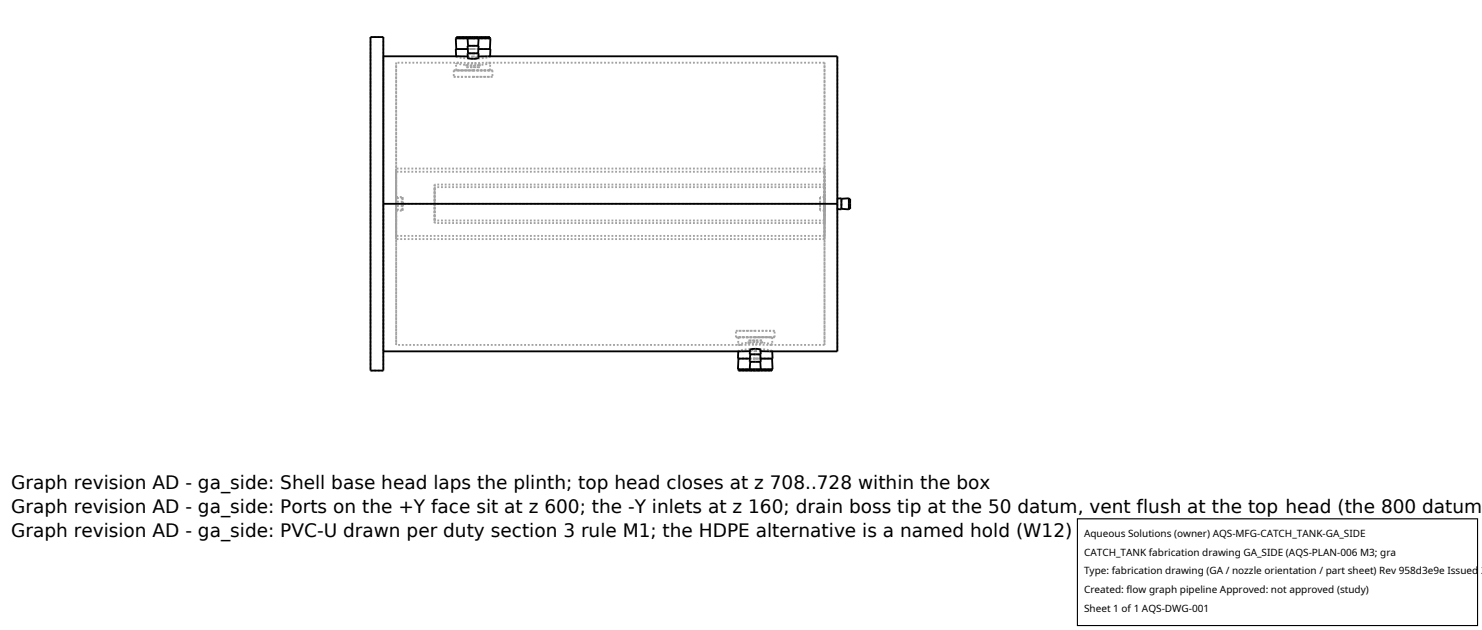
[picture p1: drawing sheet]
<svg xmlns="http://www.w3.org/2000/svg" width="212mm" height="90mm" viewBox="0 0 212 90" stroke-linecap="round" stroke-linejoin="round" font-family="sans-serif">
<defs><g id="words">
<g font-size="2.6">
<text x="1.6" y="69.8">Graph revision AD - ga_side: Shell base head laps the plinth; top head closes at z 708..728 within the box</text>
<text x="1.6" y="73.3">Graph revision AD - ga_side: Ports on the +Y face sit at z 600; the -Y inlets at z 160; drain boss tip at the 50 datum, vent flush at the top head (the 800 datum</text>
<text x="1.6" y="76.7">Graph revision AD - ga_side: PVC-U drawn per duty section 3 rule M1; the HDPE alternative is a named hold (W12)</text>
</g>
<g font-size="1.4">
<text x="154.8" y="76.6">Aqueous Solutions (owner) AQS-MFG-CATCH_TANK-GA_SIDE</text>
<text x="154.8" y="79.3">CATCH_TANK fabrication drawing GA_SIDE (AQS-PLAN-006 M3; gra</text>
<text x="154.8" y="82">Type: fabrication drawing (GA / nozzle orientation / part sheet) Rev 958d3e9e Issued 2</text>
<text x="154.8" y="84.7">Created: flow graph pipeline Approved: not approved (study)</text>
<text x="154.8" y="87.4">Sheet 1 of 1 AQS-DWG-001</text>
</g>
</g></defs>
<g fill="none" stroke="#a0a0a0" stroke-width=".26" stroke-dasharray=".3 .3" stroke-linecap="butt">
<path d="M52.9 5.3h1.8M52.9 5.3v47.6M54.7 5.3v47.6M54.7 8v42.2M56.6 9v20.1M64.8 10.1h2.8M64.8 11h2.8M64.8 10.1v.9M65.1 9l.9 .2 1.4 .1 1.6-.1 1-.2M65.1 8.1l.9 .2 1.5 .1 1.6-.1 .9-.2M65.1 8.1v-.1M65.2 7h2.4"/>
<path d="M65.2 5.5h2.4M65.2 10.1h2.4M65.2 10.1l-.1-1.1M65.5 9h-.4M65.5 9h-8.9M65.6 8l-.5 .1M66.6 9.2l1 .2M66.6 9.6h1M66.6 9.2v.4M66.8 5.5h.8M66.8 7h.8M66.8 8.3l.7-.1 .8 .1"/>
<path d="M66.8 7.6h.8M66.8 6.5h.8M66.8 5.3h.8M67.6 8.1h-.8M67.6 7.6h.7M67.6 6.5h.7M67.6 5.5h.7M67.6 7h.7M67.6 7h2.4M67.6 5.5h.8M67.6 5.5h2.4M67.6 5.3h.7"/>
<path d="M67.6 9h-2.1M67.6 9.4l.9-.2M67.6 9.6h.9M67.6 10.1h2.4M67.6 10.1h2.7M67.6 11h2.7M68.3 7.6h-1.5M68.3 6.5h-1.5M68.3 5.5h-1.5M68.3 5.3h-1.5M68.3 8.1h-.7M68.4 7.6h-1.6"/>
<path d="M68.4 6.5h-1.6M68.4 5.5h-1.6M68.5 9.2l-.8-.1-1.1 .1M68.5 9.6h-1.9M68.5 9.2v.4M69.6 9h-2M70 7h-4.8M70 5.5h-4.8M70 5.3h-4.8M70 10.1h-4.8M70 10.1v-1.1M70 8.1l-.4-.1"/>
<path d="M70 8.1v-.1M70 9h-.4M70 7h-4.9M70 5.5h-4.9M70.3 10.1h-5.5M70.3 11h-5.5M70.3 10.1v.9M117.8 9v20.1M117.8 9h-48.2M54.7 29.1v-21.1M56.6 29.1v20.2M56.6 29.9v.2"/>
<path d="M56.6 30.1v-2M56.6 28.1v.2M56.6 28.3v-4.2M56.6 24.1v10M56.6 34.1v-4.2M56.6 28.8v-4.3M56.6 24.5v9.2M56.6 33.7v-4.3M56.6 29.4v-.6M56.6 30.1h.9M56.6 28.1h.9M57.5 28.3h-.9"/>
<path d="M57.5 29.1v-.8M57.5 29.9v-.8M57.5 29.9h-.9M57.5 29.9v.2M57.5 30.1v-2M57.5 28.1v.2M57.5 28.8h-.9M57.5 29.1v-.3M57.5 29.4v-.3M57.5 29.4h-.9M57.5 28.8v.6M62.1 29.1v2.8"/>
<path d="M62.1 31.9v-5.5M62.1 26.4v2.7M62.1 29.1v2.4M62.1 31.5v-4.8M62.1 26.7v2.4M117.1 29.1v1M117.1 30.1v-2M117.1 28.1v1M117.8 29.1h-60.3M117.8 29.1v-5M117.8 24.1v10M117.8 34.1v-5"/>
<path d="M117.8 29.1v20.2M117.8 29.1v-1M117.8 28.1v2M117.8 30.1v-1M117.8 29.1v-4.6M117.8 24.5v9.2M117.8 33.7v-4.6M117.8 29.1v-2.7M117.8 26.4v5.5M117.8 31.9v-2.8M117.8 29.1v-2.4M117.8 26.7v4.8"/>
<path d="M117.8 31.5v-2.4M117.8 24.1h-61.2M117.8 34.1h-61.2M117.8 28.1h-.7M117.8 30.1h-.7M117.8 24.5h-61.2M117.8 33.7h-61.2M117.8 26.4h-55.7M117.8 31.9h-55.7M117.8 26.7h-55.7M117.8 31.5h-55.7M119.6 29.1v.8"/>
<path d="M119.6 29.9v-1.5M119.6 28.4v.7M120.2 29.9v-1.6M120.2 29.1v.7M120.2 29.8v-1.4M120.2 28.4v.7M121.2 29.9v-1.6M121.2 29.1v.7M121.2 29.8v-1.4M121.2 28.4v.7M121.4 29.8v-1.4M52.9 52.9h1.8"/>
<path d="M54.7 50.2v-21.1M56.6 49.3v-40.3M105.1 48.2h5.5M105.1 47.2h5.5M105.1 48.2v-1M105.4 51.2h4.9M105.4 52.7h4.9M105.4 49.2l.4 .1M105.4 50.1l.5 .1M105.4 50.1v.1M105.5 51.2h4.8M105.5 52.7h4.8"/>
<path d="M105.5 52.9h4.8M105.5 48.2h4.8M105.5 48.2l-.1 1M105.8 49.3l2.1-.1M105.8 49.3h-49.2M106.9 49l.8 .1 1.1-.1M106.9 48.6h1.9M106.9 49v-.4M107.1 50.6h1.6M107.1 51.7h1.6M107.1 52.7h1.6M107.1 50.1h.8"/>
<path d="M107.1 50.6h1.5M107.1 51.7h1.5M107.1 52.7h1.5M107.1 52.9h1.5M107.9 50.1h.7M107.9 51.2h-.8M107.9 51.2h-2.4M107.9 52.7h-.8M107.9 52.7h-2.4M107.9 52.9h-.8M107.9 50.6h-.8M107.9 51.7h-.8"/>
<path d="M107.9 48.8l-1 .2M107.9 49.2l2 .1M107.9 48.2h-2.4M107.9 48.2h-2.8M107.9 47.2h-2.8M107.9 48.6h-1M108.6 52.9h-.7M108.6 50.6h-.7M108.6 51.7h-.7M108.6 52.7h-.7M108.6 49.9l-.7 .1-.8-.1M108.6 51.2h-.7"/>
<path d="M108.7 52.7h-.8M108.8 49l-.9-.2M108.8 48.6h-.9M108.8 49v-.4M109.9 50.2l.4-.1M109.9 49.3l.4-.1M110.3 51.2h-2.4M110.3 52.7h-2.4M110.3 48.2h-2.4M110.3 48.2v1M110.3 50.1l-.9-.2-1.4-.1-1.5 .1-1.1 .2M110.3 50.1v.1"/>
<path d="M110.3 49.2l-.8-.2-1.5-.1-1.6 .1-1 .2M110.6 48.2h-2.7M110.6 47.2h-2.7M110.6 48.2v-1M117.8 49.3v-40.3M117.8 49.3h-7.9M119.6 50.2v-42.2"/>
</g>
<g fill="none" stroke="#000" stroke-width=".26">
<path d="M52.9 5.3h1.8v47.6h-1.8zM54.7 8l12.1 .1M65.2 5.5v-.2h4.8v.2M65.2 7l-.1-1.5h4.9v1.5M66.8 7.6h1.6l-.1 .7-.6 .1-.8-.1zM66.8 5.5v1M66.8 7h-1.7v1M66.8 7.6v-1.1h1.6l-.1 1.1M66.8 5.3v.2M68.3 5.3v.2M68.3 8.1l51.3-.1v42.2l-11-.1M68.3 7h1.7v1"/>
<path d="M68.4 5.5l-.1 1M54.7 29.1h64.9M119.6 28.4l.6-.1v1.6h-.6M120.2 28.4l1-.1v1.6l-1-.1M121.2 28.4h.2v1.4h-.2M105.4 50.2v1h1.7M105.5 52.7v.2h4.8v-.2M105.5 51.2l-.1 1.5h4.9v-1.5M107.1 50.1l-52.4 .1M107.1 49.9l.7-.1 .8 .1 .1 .7h-1.6zM107.1 50.6v1.1h1.6l-.1-1.1M107.1 51.7v1"/>
<path d="M107.1 52.7v.2M108.6 51.7l.1 1M108.6 52.7v.2M110.3 50.2v1h-1.7"/>
</g>
<path d="M153.9 74.1h57.1v15.2h-57.1z" fill="#fff" stroke="#000" stroke-width=".16"/>
<use href="#words"/>
</svg>
